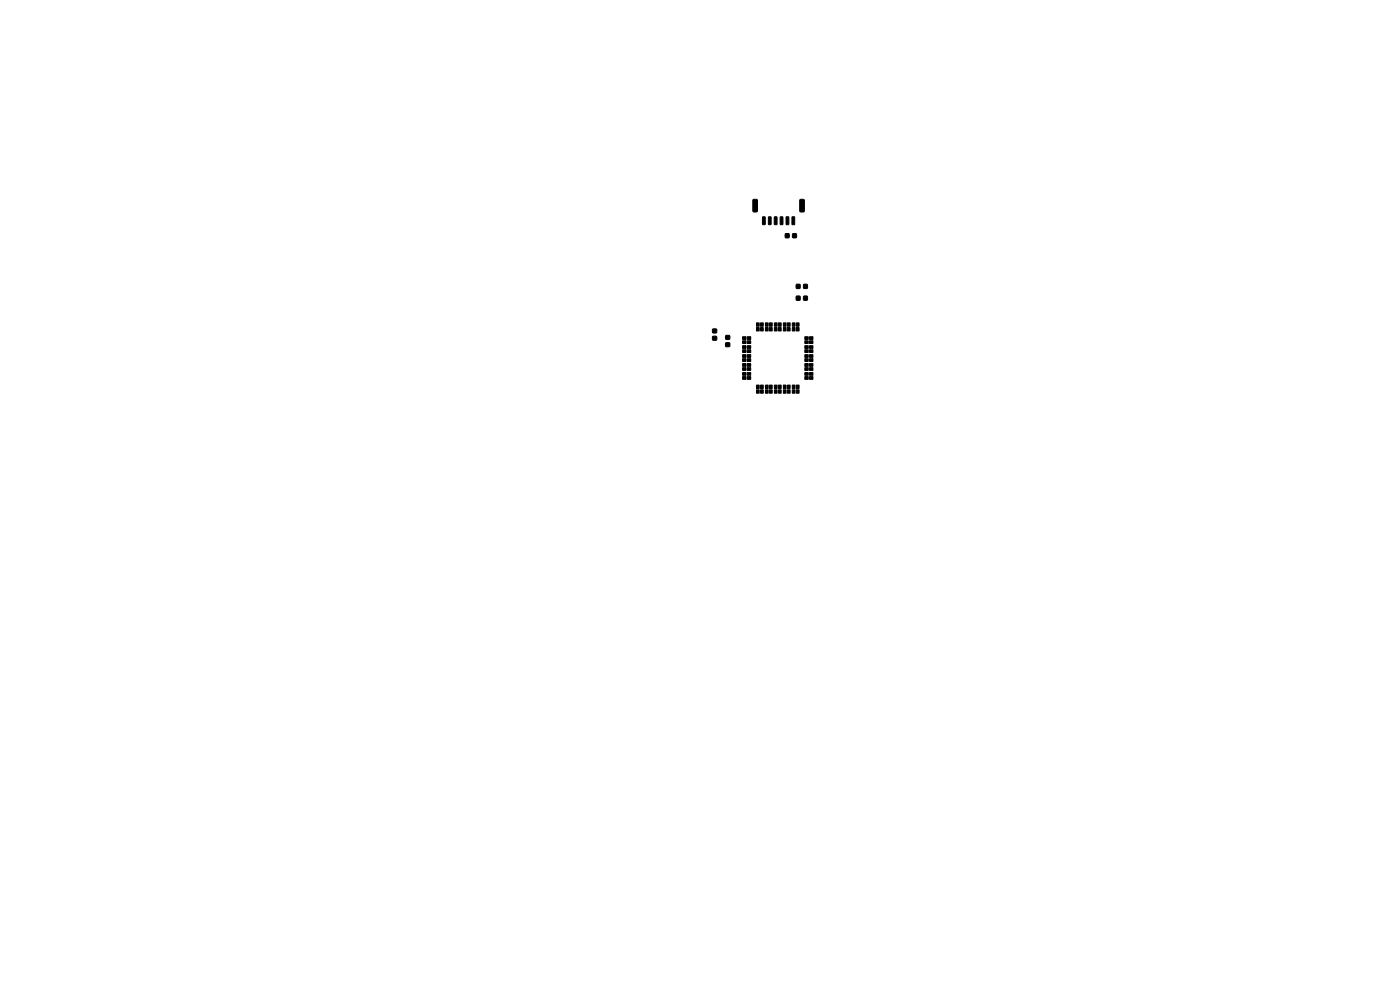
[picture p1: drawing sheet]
<svg xmlns="http://www.w3.org/2000/svg" width="297mm" height="210mm" viewBox="0 0 297 210" stroke-linecap="round" stroke-linejoin="round" font-family="sans-serif">
<g fill="#000" stroke="#000" stroke-width=".21">
<path d="M159.8 42.3h.6l.3 .1v2.3l-.2 .3h-.6l-.2-.2zM161.8 46l.5 .1v1.6l-.5-.1zM163 46l.6 .1-.1 1.6-.5-.1zM164.3 46l.5 .1v1.6l-.5-.1zM165.5 46l.6 .1-.1 1.6-.5-.1zM166.8 46l.5 .1v1.6l-.5-.1zM166.6 49.6h.8v.8h-.8zM168 46l.6 .1-.1 1.6-.5-.1zM168.2 49.6h.7v.8h-.7zM169.7 42.3h.7l.2 .1v2.3l-.1 .3h-.6l-.2-.2zM151.2 71.4h.8v.7h-.8zM151.2 69.8h.8v.8h-.8z"/>
<path d="M154 71.2h.8v.8h-.8zM154 72.7h.8v.8h-.8zM157.5 71.4h.8v.6h-.8zM157.5 72.3h.8v.6h-.8zM157.5 73.3h.8v.6h-.8zM157.5 74.2h.8v.6h-.8zM157.5 75.2h.8v.6h-.8zM157.5 76.1h.8v.6h-.8zM157.5 77.1h.8v.6h-.8zM157.5 78h.8v.6h-.8zM157.5 79h.8v.6h-.8zM158.5 71.4h.8v.6h-.8z"/>
<path d="M158.5 72.3h.8v.6h-.8zM158.5 73.3h.8v.6h-.8zM158.5 74.2h.8v.6h-.8zM158.5 75.2h.8v.6h-.8zM158.5 76.1h.8v.6h-.8zM158.5 77.1h.8v.6h-.8zM158.5 78h.8v.6h-.8zM158.5 79h.8v.6h-.8zM160.5 68.5h.6v.7h-.6zM160.5 69.5h.6v.7h-.6zM161.3 68.5h.6v.7h-.6zM161.3 69.5h.6v.7h-.6z"/>
<path d="M162.4 68.5h.6v.7h-.6zM162.4 69.5h.6v.7h-.6zM163.2 68.5h.6v.7h-.6zM163.2 69.5h.6v.7h-.6zM164.3 68.5h.6v.7h-.6zM164.3 69.5h.6v.7h-.6zM165.1 68.5h.6v.7h-.6zM165.1 69.5h.6v.7h-.6zM166.2 68.5h.6v.7h-.6zM166.2 69.5h.6v.7h-.6zM167 68.5h.6v.7h-.6zM167 69.5h.6v.7h-.6z"/>
<path d="M168.1 68.5h.6v.7h-.6zM168.1 69.5h.6v.7h-.6zM168.9 68.5h.6v.7h-.6zM168.9 69.5h.6v.7h-.6zM168.9 62.8h.8v.9h-.8zM168.9 60.3h.8v.9h-.8zM170.5 62.8h.8v.9h-.8zM170.5 60.3h.8v.9h-.8zM170.7 71.4h.8v.6h-.8zM170.7 72.3h.8v.6h-.8zM170.7 73.3h.8v.6h-.8zM170.7 74.2h.8v.6h-.8z"/>
<path d="M170.7 75.2h.8v.6h-.8zM170.7 76.1h.8v.6h-.8zM170.7 77.1h.8v.6h-.8zM170.7 78h.8v.6h-.8zM170.7 79h.8v.6h-.8zM171.7 71.4h.8v.6h-.8zM171.7 72.3h.8v.6h-.8zM171.7 73.3h.8v.6h-.8zM171.7 74.2h.8v.6h-.8zM171.7 75.2h.8v.6h-.8zM171.7 76.1h.8v.6h-.8zM171.7 77.1h.8v.6h-.8z"/>
<path d="M171.7 78h.8v.6h-.8zM171.7 79h.8v.6h-.8zM157.5 79.9h.8v.6h-.8zM158.5 79.9h.8v.6h-.8zM160.5 81.7h.6v.7h-.6zM160.5 82.7h.6v.7h-.6zM161.3 81.7h.6v.7h-.6zM161.3 82.7h.6v.7h-.6zM162.4 81.7h.6v.7h-.6zM162.4 82.7h.6v.7h-.6zM163.2 81.7h.6v.7h-.6zM163.2 82.7h.6v.7h-.6z"/>
<path d="M164.3 81.7h.6v.7h-.6zM164.3 82.7h.6v.7h-.6zM165.1 81.7h.6v.7h-.6zM165.1 82.7h.6v.7h-.6zM166.2 81.7h.6v.7h-.6zM166.2 82.7h.6v.7h-.6zM167 81.7h.6v.7h-.6zM167 82.7h.6v.7h-.6zM168.1 81.7h.6v.7h-.6zM168.1 82.7h.6v.7h-.6zM168.9 81.7h.6v.7h-.6zM168.9 82.7h.6v.7h-.6z"/>
<path d="M170.7 79.9h.8v.6h-.8zM171.7 79.9h.8v.6h-.8z"/>
</g>
</svg>
